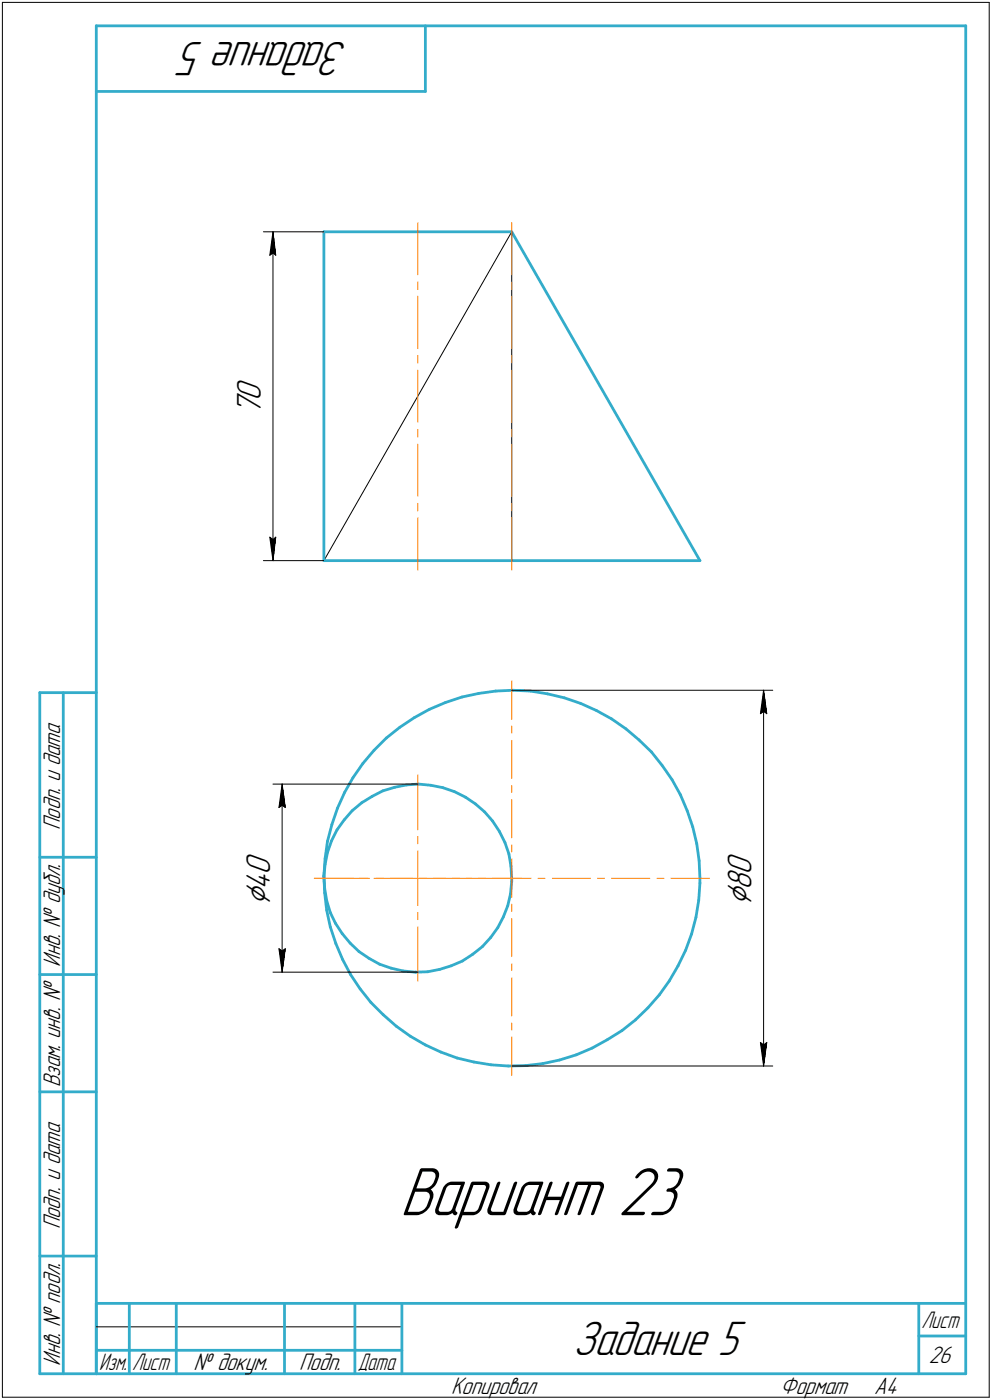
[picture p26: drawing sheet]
<svg xmlns="http://www.w3.org/2000/svg" width="211mm" height="298mm" viewBox="0 0 211 298" stroke-linecap="round" stroke-linejoin="round" font-family="sans-serif">
<defs><g id="words">
<text font-size="15.6" x="85.1" y="258.8">Вариант 23</text>
<g font-size="10.9">
<text x="74.1" y="9" transform="rotate(-180 74.1 9)">Задание 5</text>
<text x="121.9" y="288.5">Задание 5</text>
</g>
<g font-size="8.5">
<text x="57.5" y="192.9" transform="rotate(-90 57.5 192.9)">Ç</text>
<text x="159.9" y="192.9" transform="rotate(-90 159.9 192.9)">Ç</text>
</g>
<g font-size="7.8">
<text x="55.5" y="88.5" transform="rotate(-90 55.5 88.5)">7</text>
<text x="55.5" y="85.3" transform="rotate(-90 55.5 85.3)">0</text>
<text x="57.5" y="189.4" transform="rotate(-90 57.5 189.4)">4</text>
<text x="57.5" y="186.2" transform="rotate(-90 57.5 186.2)">0</text>
<text x="159.9" y="189.4" transform="rotate(-90 159.9 189.4)">8</text>
<text x="159.9" y="186.2" transform="rotate(-90 159.9 186.2)">0</text>
</g>
<g font-size="5.4">
<text x="12.8" y="176.7" transform="rotate(-90 12.8 176.7)">Подп. и дата</text>
<text x="12.8" y="205.8" transform="rotate(-90 12.8 205.8)">Инв. № дубл.</text>
<text x="12.8" y="231.6" transform="rotate(-90 12.8 231.6)">Взам. инв. №</text>
<text x="12.8" y="261.7" transform="rotate(-90 12.8 261.7)">Подп. и дата</text>
<text x="12.8" y="290.8" transform="rotate(-90 12.8 290.8)">Инв. № подл.</text>
<text x="41.2" y="291.8">№ докум.</text>
<text x="63.6" y="291.8">Подп.</text>
<text x="197.6" y="290.3">26</text>
<text x="96" y="296.8">Копировал</text>
<text x="166" y="296.8">Формат</text>
<text x="186" y="296.8">A4</text>
</g>
<g font-size="5.3">
<text x="196.1" y="282.8">Лист</text>
<text x="21.1" y="291.8">Изм.</text>
<text x="28.1" y="291.8">Лист</text>
<text x="76.1" y="291.8">Дата</text>
</g>
</g></defs>
<g fill="#fff" stroke="#fff" stroke-width=".21">
<path d="M85.1 247.6h61.8zM85.1 247.6h61.8zM85.1 247.7h61.8zM85.1 247.8h61.8zM85.1 247.9h61.8zM85.1 248h61.8zM85.1 248.1h61.8zM85.1 248.2h61.8zM85.1 248.2h61.8zM85.1 248.3h61.8zM85.1 248.4h61.8zM85.1 248.5h61.8zM85.1 248.6h61.8zM85.1 248.7h61.8zM85.1 248.8h61.8zM85.1 248.8h61.8zM85.1 248.9h61.8zM85.1 249h61.8zM85.1 249.1h61.8zM85.1 249.2h61.8zM85.1 249.3h61.8zM85.1 249.3h61.8zM85.1 249.4h61.8zM85.1 249.5h61.8zM85.1 249.6h61.8zM85.1 249.7h61.8zM85.1 249.8h61.8zM85.1 249.9h61.8zM85.1 249.9h61.8zM85.1 250h61.8zM85.1 250.1h61.8zM85.1 250.2h61.8zM85.1 250.3h61.8zM85.1 250.4h61.8zM85.1 250.4h61.8zM85.1 250.5h61.8zM85.1 250.6h61.8zM85.1 250.7h61.8zM85.1 250.8h61.8zM85.1 250.9h61.8zM85.1 251h61.8zM85.1 251h61.8zM85.1 251.1h61.8zM85.1 251.2h61.8zM85.1 251.3h61.8zM85.1 251.4h61.8zM85.1 251.5h61.8zM85.1 251.5h61.8zM85.1 251.6h61.8zM85.1 251.7h61.8zM85.1 251.8h61.8zM85.1 251.9h61.8zM85.1 252h61.8zM85.1 252.1h61.8zM85.1 252.1h61.8zM85.1 252.2h61.8zM85.1 252.3h61.8zM85.1 252.4h61.8zM85.1 252.5h61.8zM85.1 252.6h61.8zM85.1 252.6h61.8zM85.1 252.7h61.8zM85.1 252.8h61.8zM85.1 252.9h61.8zM85.1 253h61.8zM85.1 253.1h61.8zM85.1 253.2h61.8zM85.1 253.2h61.8zM85.1 253.3h61.8zM85.1 253.4h61.8zM85.1 253.5h61.8zM85.1 253.6h61.8zM85.1 253.7h61.8zM85.1 253.7h61.8zM85.1 253.8h61.8zM85.1 253.9h61.8zM85.1 254h61.8zM85.1 254.1h61.8zM85.1 254.2h61.8zM85.1 254.3h61.8zM85.1 254.3h61.8zM85.1 254.4h61.8zM85.1 254.5h61.8zM85.1 254.6h61.8zM85.1 254.7h61.8zM85.1 254.8h61.8zM85.1 254.8h61.8zM85.1 254.9h61.8zM85.1 255h61.8zM85.1 255.1h61.8zM85.1 255.2h61.8zM85.1 255.3h61.8zM85.1 255.4h61.8zM85.1 255.4h61.8zM85.1 255.5h61.8zM85.1 255.6h61.8zM85.1 255.7h61.8zM85.1 255.8h61.8zM85.1 255.9h61.8zM85.1 255.9h61.8zM85.1 256h61.8zM85.1 256.1h61.8zM85.1 256.2h61.8zM85.1 256.3h61.8zM85.1 256.4h61.8zM85.1 256.5h61.8zM85.1 256.5h61.8zM85.1 256.6h61.8zM85.1 256.7h61.8zM85.1 256.8h61.8zM85.1 256.9h61.8zM85.1 257h61.8zM85.1 257h61.8zM85.1 257.1h61.8zM85.1 257.2h61.8zM85.1 257.3h61.8zM85.1 257.4h61.8zM85.1 257.5h61.8zM85.1 257.6h61.8zM85.1 257.6h61.8zM85.1 257.7h61.8zM85.1 257.8h61.8zM85.1 257.9h61.8zM85.1 258h61.8zM85.1 258.1h61.8zM85.1 258.1h61.8zM85.1 258.2h61.8zM85.1 258.3h61.8zM85.1 258.4h61.8zM85.1 258.5h61.8zM85.1 258.6h61.8zM85.1 258.7h61.8zM85.1 258.7h61.8zM85.1 258.8h61.8zM85.1 258.9h61.8zM85.1 259h61.8zM85.1 259.1h61.8zM85.1 259.2h61.8zM85.1 259.2h61.8zM85.1 259.3h61.8zM85.1 259.4h61.8zM85.1 259.5h61.8zM85.1 259.6h61.8zM85.1 259.7h61.8zM85.1 259.8h61.8zM85.1 259.8h61.8zM85.1 259.9h61.8zM85.1 260h61.8zM85.1 260.1h61.8zM85.1 260.2h61.8zM85.1 260.3h61.8zM85.1 260.3h61.8zM85.1 260.4h61.8zM85.1 260.5h61.8zM85.1 260.6h61.8zM85.1 260.7h61.8zM85.1 260.8h61.8zM85.1 260.9h61.8zM85.1 260.9h61.8zM85.1 261h61.8zM85.1 261.1h61.8zM85.1 261.2h61.8zM85.1 261.3h61.8zM85.1 261.4h61.8zM85.1 261.5h61.8zM85.1 261.5h61.8zM85.1 261.6h61.8zM85.1 261.7h61.8z"/>
<path d="M154.2 181.3h7.3zM154.2 181.4h7.3zM154.2 181.4h7.3zM154.2 181.5h7.3zM154.2 181.6h7.3zM154.2 181.7h7.3zM154.2 181.8h7.3zM154.2 181.9h7.3zM154.2 181.9h7.3zM154.2 182h7.3zM154.2 182.1h7.3zM154.2 182.2h7.3zM154.2 182.3h7.3zM154.2 182.4h7.3zM154.2 182.5h7.3zM154.2 182.5h7.3zM154.2 182.6h7.3zM154.2 182.7h7.3zM154.2 182.8h7.3zM154.2 182.9h7.3zM154.2 183h7.3zM154.2 183h7.3zM154.2 183.1h7.3zM154.2 183.2h7.3zM154.2 183.3h7.3zM154.2 183.4h7.3zM154.2 183.5h7.3zM154.2 183.6h7.3zM154.2 183.6h7.3zM154.2 183.7h7.3zM154.2 183.8h7.3zM154.2 183.9h7.3zM154.2 184h7.3zM154.2 184.1h7.3zM154.2 184.1h7.3zM154.2 184.2h7.3zM154.2 184.3h7.3zM154.2 184.4h7.3zM154.2 184.5h7.3zM154.2 184.6h7.3zM154.2 184.7h7.3zM154.2 184.7h7.3zM154.2 184.8h7.3zM154.2 184.9h7.3zM154.2 185h7.3zM154.2 185.1h7.3zM154.2 185.2h7.3zM154.2 185.3h7.3zM154.2 185.3h7.3zM154.2 185.4h7.3zM154.2 185.5h7.3zM154.2 185.6h7.3zM154.2 185.7h7.3zM154.2 185.8h7.3zM154.2 185.8h7.3zM154.2 185.9h7.3zM154.2 186h7.3zM154.2 186.1h7.3zM154.2 186.2h7.3zM154.2 186.3h7.3zM154.2 186.4h7.3zM154.2 186.4h7.3zM154.2 186.5h7.3zM154.2 186.6h7.3zM154.2 186.7h7.3zM154.2 186.8h7.3zM154.2 186.9h7.3zM154.2 186.9h7.3zM154.2 187h7.3zM154.2 187.1h7.3zM154.2 187.2h7.3zM154.2 187.3h7.3zM154.2 187.4h7.3zM154.2 187.5h7.3zM154.2 187.5h7.3zM154.2 187.6h7.3zM154.2 187.7h7.3zM154.2 187.8h7.3zM154.2 187.9h7.3zM154.2 188h7.3zM154.2 188h7.3zM154.2 188.1h7.3zM154.2 188.2h7.3zM154.2 188.3h7.3zM154.2 188.4h7.3zM154.2 188.5h7.3zM154.2 188.6h7.3zM154.2 188.6h7.3zM154.2 188.7h7.3zM154.2 188.8h7.3zM154.2 188.9h7.3zM154.2 189h7.3zM154.2 189.1h7.3zM154.2 189.1h7.3zM154.2 189.2h7.3zM154.2 189.3h7.3zM154.2 189.4h7.3zM154.2 189.5h7.3zM154.2 189.6h7.3zM154.2 189.7h7.3zM154.2 189.7h7.3zM154.2 189.8h7.3zM154.2 189.9h7.3zM154.2 190h7.3zM154.2 190.1h7.3zM154.2 190.2h7.3zM154.2 190.2h7.3zM154.2 190.3h7.3zM154.2 190.4h7.3zM154.2 190.5h7.3zM154.2 190.6h7.3zM154.2 190.7h7.3zM154.2 190.8h7.3zM154.2 190.8h7.3zM154.2 190.9h7.3zM154.2 191h7.3zM154.2 191.1h7.3zM154.2 191.2h7.3zM154.2 191.3h7.3zM154.2 191.3h7.3zM154.2 191.4h7.3zM154.2 191.5h7.3zM154.2 191.6h7.3zM154.2 191.7h7.3zM154.2 191.8h7.3zM154.2 191.9h7.3zM154.2 191.9h7.3zM154.2 192h7.3zM154.2 192.1h7.3zM154.2 192.2h7.3zM154.2 192.3h7.3zM154.2 192.4h7.3zM154.2 192.4h7.3zM154.2 192.5h7.3zM154.2 192.6h7.3zM154.2 192.7h7.3zM154.2 192.8h7.3z"/>
<path d="M162.4 147.2h.2zM162.4 147.3h.2zM162.3 147.4h.4zM162.3 147.5h.4zM162.2 147.6h.5zM162.2 147.7h.6zM162.2 147.7h.6zM162.1 147.8h.8zM162.1 147.9h.8zM162.1 148h.9zM162.1 148.1h.9zM162 148.2h1zM162 148.3h1.1zM162 148.3h1.1zM161.9 148.4h1.3zM161.9 148.5h1.3zM161.8 148.6h1.4zM161.8 148.7h1.4zM161.7 148.8h1.5zM161.7 148.8h1.6zM161.7 148.9h1.6zM161.7 149h1.6zM161.7 149.1h1.6zM161.7 149.2h1.6zM161.7 149.3h1.6zM161.7 149.4h1.6zM161.6 149.4h1.7zM161.6 149.5h1.8zM161.6 149.6h1.8zM161.6 149.7h1.8zM161.6 149.8h1.8zM161.6 149.9h1.8zM161.6 149.9h1.8zM161.5 150h1.9zM161.5 150.1h1.9zM161.5 150.2h1.9zM161.5 150.3h2zM161.5 150.4h2zM161.5 150.5h2zM161.5 150.5h2zM161.5 150.6h2zM161.5 150.7h2zM161.5 150.8h2zM161.5 150.9h2zM161.5 151h2zM161.5 151h2.1zM161.5 151.1h2.1zM161.5 151.2h2.1zM161.4 151.3h2.2zM161.4 151.4h2.2zM161.4 151.5h2.2zM161.4 151.6h2.2zM161.4 151.6h2.2zM161.4 151.7h2.2zM161.4 151.8h2.3zM161.3 151.9h2.4zM161.3 152h2.4zM161.3 152.1h2.4zM161.3 152.1h2.4zM161.3 152.2h2.4zM161.3 152.3h2.4zM161.3 152.4h2.4z"/>
<path d="M161.2 221.5h2.5zM161.3 221.6h2.4zM161.3 221.7h2.4zM161.3 221.7h2.4zM161.3 221.8h2.4zM161.3 221.9h2.4zM161.3 222h2.4zM161.3 222.1h2.4zM161.4 222.2h2.3zM161.4 222.2h2.2zM161.4 222.3h2.2zM161.4 222.4h2.2zM161.4 222.5h2.2zM161.4 222.6h2.2zM161.4 222.7h2.2zM161.5 222.8h2.1zM161.5 222.8h2.1zM161.5 222.9h2.1zM161.5 223h2zM161.5 223.1h2zM161.5 223.2h2zM161.5 223.3h2zM161.5 223.4h2zM161.5 223.4h2zM161.5 223.5h2zM161.5 223.6h2zM161.5 223.7h2zM161.5 223.8h1.9zM161.5 223.9h1.9zM161.5 223.9h1.9zM161.6 224h1.8zM161.6 224.1h1.8zM161.6 224.2h1.8zM161.6 224.3h1.8zM161.6 224.4h1.8zM161.6 224.5h1.8zM161.6 224.5h1.7zM161.7 224.6h1.6zM161.7 224.7h1.6zM161.7 224.8h1.6zM161.7 224.9h1.6zM161.7 225h1.6zM161.7 225h1.6zM161.7 225.1h1.6zM161.7 225.2h1.5zM161.8 225.3h1.4zM161.8 225.4h1.4zM161.9 225.5h1.3zM161.9 225.6h1.3zM162 225.6h1.1zM162 225.7h1.1zM162 225.8h1zM162.1 225.9h.9zM162.1 226h.9zM162.1 226.1h.8zM162.1 226.1h.8zM162.2 226.2h.6zM162.2 226.3h.6zM162.2 226.4h.5zM162.3 226.5h.4zM162.3 226.6h.4zM162.4 226.7h.2zM162.4 226.7h.2z"/>
<path d="M51.7 181.3h7.3zM51.7 181.4h7.3zM51.7 181.4h7.3zM51.7 181.5h7.3zM51.7 181.6h7.3zM51.7 181.7h7.3zM51.7 181.8h7.3zM51.7 181.9h7.3zM51.7 181.9h7.3zM51.7 182h7.3zM51.7 182.1h7.3zM51.7 182.2h7.3zM51.7 182.3h7.3zM51.7 182.4h7.3zM51.7 182.5h7.3zM51.7 182.5h7.3zM51.7 182.6h7.3zM51.7 182.7h7.3zM51.7 182.8h7.3zM51.7 182.9h7.3zM51.7 183h7.3zM51.7 183h7.3zM51.7 183.1h7.3zM51.7 183.2h7.3zM51.7 183.3h7.3zM51.7 183.4h7.3zM51.7 183.5h7.3zM51.7 183.6h7.3zM51.7 183.6h7.3zM51.7 183.7h7.3zM51.7 183.8h7.3zM51.7 183.9h7.3zM51.7 184h7.3zM51.7 184.1h7.3zM51.7 184.1h7.3zM51.7 184.2h7.3zM51.7 184.3h7.3zM51.7 184.4h7.3zM51.7 184.5h7.3zM51.7 184.6h7.3zM51.7 184.7h7.3zM51.7 184.7h7.3zM51.7 184.8h7.3zM51.7 184.9h7.3zM51.7 185h7.3zM51.7 185.1h7.3zM51.7 185.2h7.3zM51.7 185.3h7.3zM51.7 185.3h7.3zM51.7 185.4h7.3zM51.7 185.5h7.3zM51.7 185.6h7.3zM51.7 185.7h7.3zM51.7 185.8h7.3zM51.7 185.8h7.3zM51.7 185.9h7.3zM51.7 186h7.3zM51.7 186.1h7.3zM51.7 186.2h7.3zM51.7 186.3h7.3zM51.7 186.4h7.3zM51.7 186.4h7.3zM51.7 186.5h7.3zM51.7 186.6h7.3zM51.7 186.7h7.3zM51.7 186.8h7.3zM51.7 186.9h7.3zM51.7 186.9h7.3zM51.7 187h7.3zM51.7 187.1h7.3zM51.7 187.2h7.3zM51.7 187.3h7.3zM51.7 187.4h7.3zM51.7 187.5h7.3zM51.7 187.5h7.3zM51.7 187.6h7.3zM51.7 187.7h7.3zM51.7 187.8h7.3zM51.7 187.9h7.3zM51.7 188h7.3zM51.7 188h7.3zM51.7 188.1h7.3zM51.7 188.2h7.3zM51.7 188.3h7.3zM51.7 188.4h7.3zM51.7 188.5h7.3zM51.7 188.6h7.3zM51.7 188.6h7.3zM51.7 188.7h7.3zM51.7 188.8h7.3zM51.7 188.9h7.3zM51.7 189h7.3zM51.7 189.1h7.3zM51.7 189.1h7.3zM51.7 189.2h7.3zM51.7 189.3h7.3zM51.7 189.4h7.3zM51.7 189.5h7.3zM51.7 189.6h7.3zM51.7 189.7h7.3zM51.7 189.7h7.3zM51.7 189.8h7.3zM51.7 189.9h7.3zM51.7 190h7.3zM51.7 190.1h7.3zM51.7 190.2h7.3zM51.7 190.2h7.3zM51.7 190.3h7.3zM51.7 190.4h7.3zM51.7 190.5h7.3zM51.7 190.6h7.3zM51.7 190.7h7.3zM51.7 190.8h7.3zM51.7 190.8h7.3zM51.7 190.9h7.3zM51.7 191h7.3zM51.7 191.1h7.3zM51.7 191.2h7.3zM51.7 191.3h7.3zM51.7 191.3h7.3zM51.7 191.4h7.3zM51.7 191.5h7.3zM51.7 191.6h7.3zM51.7 191.7h7.3zM51.7 191.8h7.3zM51.7 191.9h7.3zM51.7 191.9h7.3zM51.7 192h7.3zM51.7 192.1h7.3zM51.7 192.2h7.3zM51.7 192.3h7.3zM51.7 192.4h7.3zM51.7 192.4h7.3zM51.7 192.5h7.3zM51.7 192.6h7.3zM51.7 192.7h7.3zM51.7 192.8h7.3z"/>
<path d="M59.9 167.2h.3zM59.9 167.3h.3zM59.9 167.4h.4zM59.9 167.5h.4zM59.9 167.6h.4zM59.8 167.6h.6zM59.8 167.7h.6zM59.8 167.8h.7zM59.7 167.9h.8zM59.7 168h.8zM59.7 168.1h.8zM59.6 168.1h.9zM59.6 168.2h1zM59.5 168.3h1.1zM59.5 168.4h1.2zM59.5 168.5h1.2zM59.4 168.6h1.4zM59.4 168.7h1.4zM59.4 168.7h1.4zM59.4 168.8h1.5zM59.4 168.9h1.5zM59.4 169h1.5zM59.4 169.1h1.5zM59.4 169.2h1.5zM59.4 169.2h1.5zM59.4 169.3h1.5zM59.3 169.4h1.7zM59.3 169.5h1.7zM59.3 169.6h1.7zM59.3 169.7h1.7zM59.3 169.8h1.7zM59.3 169.8h1.7zM59.3 169.9h1.7zM59.2 170h1.8zM59.2 170.1h1.8zM59.2 170.2h1.8zM59.2 170.3h1.8zM59.2 170.3h1.8zM59.2 170.4h1.8zM59.2 170.5h1.8zM59.1 170.6h1.9zM59.1 170.7h2zM59.1 170.8h2zM59.1 170.9h2zM59.1 170.9h2zM59.1 171h2zM59.1 171.1h2zM59.1 171.2h2zM59 171.3h2.2zM59 171.4h2.2zM59 171.4h2.2zM59 171.5h2.2zM59 171.6h2.2zM59 171.7h2.2zM59 171.8h2.2zM58.9 171.9h2.4zM58.9 172h2.4zM58.9 172h2.4zM58.9 172.1h2.4zM58.9 172.2h2.4zM58.9 172.3h2.4zM58.9 172.4h2.4z"/>
<path d="M58.8 201.5h2.5zM58.9 201.6h2.4zM58.9 201.7h2.4zM58.9 201.8h2.4zM58.9 201.8h2.4zM58.9 201.9h2.4zM58.9 202h2.4zM58.9 202.1h2.4zM59 202.2h2.2zM59 202.3h2.2zM59 202.4h2.2zM59 202.4h2.2zM59 202.5h2.2zM59 202.6h2.2zM59 202.7h2.2zM59.1 202.8h2zM59.1 202.9h2zM59.1 202.9h2zM59.1 203h2zM59.1 203.1h2zM59.1 203.2h2zM59.1 203.3h2zM59.1 203.4h1.9zM59.2 203.5h1.8zM59.2 203.5h1.8zM59.2 203.6h1.8zM59.2 203.7h1.8zM59.2 203.8h1.8zM59.2 203.9h1.8zM59.2 204h1.8zM59.3 204h1.7zM59.3 204.1h1.7zM59.3 204.2h1.7zM59.3 204.3h1.7zM59.3 204.4h1.7zM59.3 204.5h1.7zM59.3 204.6h1.7zM59.4 204.6h1.5zM59.4 204.7h1.5zM59.4 204.8h1.5zM59.4 204.9h1.5zM59.4 205h1.5zM59.4 205.1h1.5zM59.4 205.1h1.5zM59.4 205.2h1.4zM59.4 205.3h1.4zM59.4 205.4h1.4zM59.5 205.5h1.2zM59.5 205.6h1.2zM59.5 205.7h1.1zM59.6 205.7h1zM59.6 205.8h.9zM59.7 205.9h.8zM59.7 206h.8zM59.7 206.1h.8zM59.8 206.2h.7zM59.8 206.2h.6zM59.8 206.3h.6zM59.9 206.4h.4zM59.9 206.5h.4zM59.9 206.6h.4zM59.9 206.7h.3zM59.9 206.8h.3z"/>
<path d="M50 80.3h7.1zM50 80.3h7.1zM50 80.4h7.1zM50 80.5h7.1zM50 80.6h7.1zM50 80.7h7.1zM50 80.8h7.1zM50 80.9h7.1zM50 80.9h7.1zM50 81h7.1zM50 81.1h7.1zM50 81.2h7.1zM50 81.3h7.1zM50 81.4h7.1zM50 81.4h7.1zM50 81.5h7.1zM50 81.6h7.1zM50 81.7h7.1zM50 81.8h7.1zM50 81.9h7.1zM50 82h7.1zM50 82h7.1zM50 82.1h7.1zM50 82.2h7.1zM50 82.3h7.1zM50 82.4h7.1zM50 82.5h7.1zM50 82.5h7.1zM50 82.6h7.1zM50 82.7h7.1zM50 82.8h7.1zM50 82.9h7.1zM50 83h7.1zM50 83.1h7.1zM50 83.1h7.1zM50 83.2h7.1zM50 83.3h7.1zM50 83.4h7.1zM50 83.5h7.1zM50 83.6h7.1zM50 83.7h7.1zM50 83.7h7.1zM50 83.8h7.1zM50 83.9h7.1zM50 84h7.1zM50 84.1h7.1zM50 84.2h7.1zM50 84.2h7.1zM50 84.3h7.1zM50 84.4h7.1zM50 84.5h7.1zM50 84.6h7.1zM50 84.7h7.1zM50 84.8h7.1zM50 84.8h7.1zM50 84.9h7.1zM50 85h7.1zM50 85.1h7.1zM50 85.2h7.1zM50 85.3h7.1zM50 85.3h7.1zM50 85.4h7.1zM50 85.5h7.1zM50 85.6h7.1zM50 85.7h7.1zM50 85.8h7.1zM50 85.9h7.1zM50 85.9h7.1zM50 86h7.1zM50 86.1h7.1zM50 86.2h7.1zM50 86.3h7.1zM50 86.4h7.1zM50 86.4h7.1zM50 86.5h7.1zM50 86.6h7.1zM50 86.7h7.1zM50 86.8h7.1zM50 86.9h7.1zM50 87h7.1zM50 87h7.1zM50 87.1h7.1zM50 87.2h7.1zM50 87.3h7.1zM50 87.4h7.1zM50 87.5h7.1zM50 87.5h7.1zM50 87.6h7.1zM50 87.7h7.1zM50 87.8h7.1zM50 87.9h7.1zM50 88h7.1zM50 88.1h7.1zM50 88.1h7.1zM50 88.2h7.1zM50 88.3h7.1zM50 88.4h7.1z"/>
<path d="M56.8 113.9h2.5zM56.9 114h2.4zM56.9 114h2.4zM56.9 114.1h2.4zM56.9 114.2h2.4zM56.9 114.3h2.4zM56.9 114.4h2.4zM56.9 114.5h2.4zM57 114.6h2.2zM57 114.6h2.2zM57 114.7h2.2zM57 114.8h2.2zM57 114.9h2.2zM57 115h2.2zM57 115.1h2.2zM57.1 115.1h2zM57.1 115.2h2zM57.1 115.3h2zM57.1 115.4h2zM57.1 115.5h2zM57.1 115.6h2zM57.1 115.7h2zM57.1 115.7h1.9zM57.1 115.8h1.9zM57.1 115.9h1.9zM57.1 116h1.9zM57.1 116.1h1.9zM57.1 116.2h1.9zM57.1 116.2h1.9zM57.1 116.3h1.9zM57.2 116.4h1.7zM57.2 116.5h1.7zM57.2 116.6h1.7zM57.2 116.7h1.7zM57.2 116.8h1.7zM57.2 116.8h1.7zM57.2 116.9h1.7zM57.3 117h1.5zM57.3 117.1h1.5zM57.3 117.2h1.5zM57.3 117.3h1.5zM57.3 117.3h1.5zM57.3 117.4h1.5zM57.3 117.5h1.5zM57.3 117.6h1.5zM57.4 117.7h1.4zM57.4 117.8h1.4zM57.5 117.9h1.2zM57.5 117.9h1.2zM57.6 118h1.1zM57.6 118.1h1zM57.6 118.2h1zM57.7 118.3h.8zM57.7 118.4h.8zM57.7 118.4h.8zM57.7 118.5h.7zM57.8 118.6h.6zM57.8 118.7h.6zM57.8 118.8h.5zM57.9 118.9h.4zM57.9 119h.4zM58 119h.3zM58 119.1h.3z"/>
<path d="M58 49.6h.3zM58 49.7h.3zM57.9 49.8h.4zM57.9 49.9h.4zM57.8 50h.5zM57.8 50h.6zM57.8 50.1h.6zM57.7 50.2h.7zM57.7 50.3h.8zM57.7 50.4h.8zM57.7 50.5h.8zM57.6 50.5h1zM57.6 50.6h1zM57.6 50.7h1.1zM57.5 50.8h1.2zM57.5 50.9h1.2zM57.4 51h1.4zM57.4 51.1h1.4zM57.3 51.1h1.5zM57.3 51.2h1.5zM57.3 51.3h1.5zM57.3 51.4h1.5zM57.3 51.5h1.5zM57.3 51.6h1.5zM57.3 51.6h1.5zM57.3 51.7h1.5zM57.2 51.8h1.7zM57.2 51.9h1.7zM57.2 52h1.7zM57.2 52.1h1.7zM57.2 52.2h1.7zM57.2 52.2h1.7zM57.2 52.3h1.7zM57.1 52.4h1.9zM57.1 52.5h1.9zM57.1 52.6h1.9zM57.1 52.7h1.9zM57.1 52.7h1.9zM57.1 52.8h1.9zM57.1 52.9h1.9zM57.1 53h1.9zM57.1 53.1h2zM57.1 53.2h2zM57.1 53.3h2zM57.1 53.3h2zM57.1 53.4h2zM57.1 53.5h2zM57.1 53.6h2zM57 53.7h2.2zM57 53.8h2.2zM57 53.8h2.2zM57 53.9h2.2zM57 54h2.2zM57 54.1h2.2zM57 54.2h2.2zM56.9 54.3h2.4zM56.9 54.4h2.4zM56.9 54.4h2.4zM56.9 54.5h2.4zM56.9 54.6h2.4zM56.9 54.7h2.4zM56.9 54.8h2.4z"/>
</g>
<g fill="none" stroke="#33acca" stroke-width=".59">
<path d="M20.5 5.5v287zM20.5 5.5h185zM20.5 19.5h70zM90.5 5.5v14zM205.5 5.5v287zM68.9 49.4v70zM68.9 49.4h40zM108.9 49.4l40 70zM68.9 119.4h80zM8.5 147.5v145zM8.5 147.5h12zM13.5 147.5v145z"/>
<path d="M79.6 159.8l2.6-2.7zM79.6 159.8l-2.4 2.8zM82.2 157.1l2.9-2.2zM85.1 154.9l3-2.1zM88.1 152.8l3.3-1.8zM91.4 151l3.3-1.4zM94.7 149.6l3.6-1.2zM98.3 148.4l3.6-.7zM101.9 147.7l3.6-.5zM105.5 147.2l3.6-.2zM109.1 147l3.8 .2zM112.9 147.2l3.6 .5z"/>
<path d="M116.5 147.7l3.6 .9zM120.1 148.6l3.4 1.2zM123.5 149.8l3.4 1.5zM126.9 151.3l3.2 1.8zM130.1 153.1l3.1 2.1zM133.2 155.2l2.8 2.4zM136 157.6l2.6 2.5zM69.7 179.2l-.5 3.6zM70.5 179.1l-.8 2.4zM70.6 175.6l-.9 3.6zM71.7 176.7l-1.2 2.4zM71.8 172.1l-1.2 3.5z"/>
<path d="M73.2 174.6l-1.5 2.1zM73.3 168.7l-1.5 3.4zM74.9 172.6l2.1-1.7zM74.9 172.6l-1.7 2zM75.1 165.6l-1.8 3.1zM77 170.9l2.2-1.3zM77.2 162.6l-2.1 3zM79.2 169.6l2.2-1.2zM81.4 168.4l2.6-.8zM84 167.6l2.5-.5zM86.5 167.1l2.6-.1zM89.1 167l2.6 .2z"/>
<path d="M91.7 167.2l2.5 .5zM94.2 167.7l2.5 .9zM96.7 168.6l2.4 1.2zM99.1 169.8l2.1 1.4zM101.2 171.2l1.9 1.7zM103.1 172.9l1.7 1.9zM104.8 174.8l1.5 2.2zM106.3 177l1.1 2.4zM107.4 179.4l.9 2.5zM138.6 160.1l2.3 2.9zM140.9 163l2.1 3zM143 166l1.8 3.2z"/>
<path d="M144.8 169.2l1.4 3.4zM146.2 172.6l1.2 3.5zM147.4 176.1l.9 3.6zM148.3 179.7l.5 3.6zM8.5 182.5h12zM68.9 186.5l.2 3.7zM68.9 186.6l.2 2.6zM69.1 190.2l.4 3.6zM69.1 189.2l.4 2.6zM69.2 182.8l-.3 3.7zM69.2 184.1l-.3 2.5zM69.5 193.8l.8 3.6z"/>
<path d="M69.5 191.8l.8 2.5zM69.7 181.5l-.5 2.6zM70.3 197.4l1.2 3.5zM70.3 194.3l1.1 2.3zM71.4 196.6l1.4 2.2zM72.8 198.8l1.7 2zM104.4 199.6l-1.8 2zM105.9 197.5l-1.5 2.1zM107.1 195.2l-1.2 2.3zM108 192.9l-.9 2.3zM108.3 181.9l.4 2.5zM108.6 190.3l-.6 2.6z"/>
<path d="M108.7 184.4l.2 2.6zM108.9 187.7l-.3 2.6zM108.9 187v.7zM147.2 198.9l-1.3 3.5zM148.1 195.3l-.9 3.6zM148.7 191.7l-.6 3.6zM148.8 183.3l.1 3.7zM148.9 188l-.2 3.7zM148.9 187v1zM8.5 207.5h12zM71.5 200.9l1.4 3.4zM72.9 204.3l1.7 3.2z"/>
<path d="M74.5 200.8l1.9 1.8zM74.6 207.5l2 3.1zM76.4 202.6l2.1 1.4zM76.6 210.6l2.3 2.8zM78.5 204l2.3 1.3zM78.9 213.4l2.6 2.7zM80.8 205.3l2.4 .9zM81.5 216.1l2.8 2.4zM83.2 206.2l2.6 .6zM84.3 218.5l3 2.1zM85.8 206.8l2.6 .2zM88.4 207l2.6-.1z"/>
<path d="M91 206.9l2.6-.5zM93.6 206.4l2.4-.7zM96 205.7l2.4-1.1zM98.4 204.6l2.2-1.4zM100.6 203.2l2-1.6zM132.3 219.5l2.9-2.3zM135.2 217.2l2.6-2.6zM140.3 211.8l-2.5 2.8zM142.4 208.9l-2.1 2.9zM144.3 205.7l-1.9 3.2zM145.9 202.4l-1.6 3.3zM8.5 232.5h12z"/>
<path d="M87.3 220.6l3.2 1.9zM90.5 222.5l3.3 1.5zM93.8 224l3.5 1.3zM97.3 225.3l3.5 .8zM100.8 226.1l3.7 .6zM104.5 226.7l3.6 .3zM108.1 227l3.7-.1zM111.8 226.9l3.7-.4zM115.5 226.5l3.5-.8zM119 225.7l3.6-1.1zM122.6 224.6l3.4-1.4zM126 223.2l3.2-1.8z"/>
<path d="M129.2 221.4l3.1-1.9zM8.5 267.5h12zM20.5 277.5h185zM20.5 277.5v15zM27.5 277.5v15zM37.5 277.5v15zM60.5 277.5v15zM75.5 277.5v15zM85.5 277.5v15zM195.5 277.5v15zM8.5 292.5h12zM20.5 292.5h185z"/>
<path d="M20.5 287.5h7zM27.5 287.5h10zM37.5 287.5h23zM60.5 287.5h15zM75.5 287.5h10zM195.5 284.5h10z"/>
</g>
<g fill="none" stroke="#000" stroke-width=".21">
<path d="M.5 .5v297zM.5 .5h210zM210.5 .5v297zM56 49.4h12.9zM57.4 54.4l.7-.6zM58.1 49.4l.6 5zM58.1 53.8l.6 .6zM58.1 49.4l-.7 5zM58.1 49.4v70zM108.9 49.4l-40 70zM108.9 49.4v70zM56 119.4h12.9z"/>
<path d="M57.4 114.4l.7 5zM57.4 114.4l.7 .5zM58.1 114.9l.6-.5zM58.7 114.4l-.6 5zM108.9 147h55.5zM161.8 152l.7-.5zM162.5 147l.7 5zM162.5 151.5l.7 .5zM162.5 147l-.7 5zM162.5 147v80zM58.1 167h30.8zM59.4 172l.6-.6z"/>
<path d="M60 167l.7 5zM60 171.4l.7 .6zM60 167l-.6 5zM60 167v40zM58.1 207h30.8zM59.4 202l.6 5zM59.4 202l.6 .5zM60 202.5l.7-.5zM60.7 202l-.7 5zM108.9 227h55.5zM161.8 222l.7 5zM161.8 222l.7 .5z"/>
<path d="M162.5 222.5l.7-.5zM163.2 222l-.7 5zM.5 297.5h210zM20.5 282.5h65z"/>
</g>
<g fill="none" stroke="#ff8000" stroke-width=".21">
<path d="M88.9 47.4v11.1zM108.9 47.4v11.1zM88.9 78.8v11.1zM88.9 75.7v1.6zM88.9 63.1v11.2zM88.9 60v1.6zM108.9 78.8v11.1zM108.9 75.7v1.6zM108.9 63.1v11.2zM108.9 60v1.6zM88.9 94.6v11.1zM88.9 91.4v1.6z"/>
<path d="M108.9 94.6v11.1zM108.9 91.4v1.6zM88.9 110.2v11.2zM88.9 107.2v1.6zM108.9 110.2v11.2zM108.9 107.2v1.6zM108.9 144.9v8.3zM108.9 154.6v1.5zM108.9 157.6v8.2zM88.9 165v11.7zM88.9 178.1v1.6zM108.9 167.3v1.4z"/>
<path d="M108.9 170.3v8.1zM108.9 179.9v1.5zM66.9 187h8.2zM66.9 187h11.7zM76.5 187h1.6zM79.6 187h8.1zM80.1 187h1.5zM83.1 187h5.8zM88.9 197.4v11.6zM88.9 194.3v1.5zM88.9 187v5.8zM88.9 181.2v5.8z"/>
<path d="M88.9 187h5.8zM89.2 187h1.5zM92.2 187h8.1zM96.3 187h1.5zM99.2 187h11.7zM101.9 187h1.5zM104.8 187h4.1zM108.9 187h4.1zM108.9 195.6v8.1zM108.9 192.5v1.6zM108.9 187v4.1zM108.9 182.9v4.1z"/>
<path d="M114.5 187h1.5zM117.5 187h8.1zM127.2 187h1.4zM130.1 187h8.2zM139.8 187h1.5zM142.7 187h8.3zM108.9 217.8v1.6zM108.9 208.2v8.1zM108.9 205.2v1.5zM108.9 220.8v8.2z"/>
</g>
<g fill="#000" stroke="#000" stroke-width=".21">
<path d="M57.9 50.6h.2zM57.9 50.7h.2zM57.9 50.8h.2zM57.9 50.9h.2zM57.9 51h.2zM57.9 51.1h.2zM57.9 51.1h.2zM57.9 51.2h.2zM57.8 51.3h.3zM57.8 51.4h.3zM57.8 51.5h.3zM57.8 51.6h.3zM57.8 51.6h.3zM57.8 51.7h.3zM57.8 51.8h.3zM57.7 51.9h.4zM57.7 52h.4zM57.7 52.1h.4zM57.7 52.2h.4zM57.7 52.2h.4zM57.7 52.3h.4zM57.7 52.4h.4zM57.7 52.5h.4zM57.7 52.6h.4zM57.7 52.7h.4zM57.7 52.7h.4zM57.7 52.8h.4zM57.7 52.9h.4zM57.7 53h.4zM57.7 53.1h.4zM57.6 53.2h.5zM57.6 53.3h.5zM57.6 53.3h.5zM57.6 53.4h.5zM57.6 53.5h.5zM57.6 53.6h.5zM57.6 53.7h.5zM57.5 53.8h.6zM57.5 53.8h.6zM57.5 53.9h.5zM57.5 54h.4zM57.5 54.1h.2zM57.5 54.2h.2z"/>
<path d="M58.1 50.1h.2zM58.1 50.2h.2zM58.1 50.3h.2zM58.1 50.4h.2zM58.1 50.5h.2zM58.1 50.5h.2zM58.1 50.6h.2zM58.1 50.7h.2zM58.1 50.8h.2zM58.1 50.9h.2zM58.1 51h.2zM58.1 51.1h.2zM58.1 51.1h.2zM58.1 51.2h.2zM58.1 51.3h.2zM58.1 51.4h.2zM58.1 51.5h.2zM58.1 51.6h.3zM58.1 51.6h.3zM58.1 51.7h.3zM58.1 51.8h.3zM58.1 51.9h.3zM58.1 52h.3zM58.1 52.1h.3zM58.1 52.2h.3zM58.1 52.2h.4zM58.1 52.3h.4zM58.1 52.4h.4zM58.1 52.5h.4zM58.1 52.6h.4zM58.1 52.7h.4zM58.1 52.7h.4zM58.1 52.8h.4zM58.1 52.9h.4zM58.1 53h.5zM58.1 53.1h.5zM58.1 53.2h.5zM58.1 53.3h.5zM58.1 53.3h.5zM58.1 53.4h.5zM58.1 53.5h.5zM58.1 53.6h.5zM58.1 53.7h.6zM58.1 53.8h.6zM58.1 53.8h.6zM58.3 53.9h.4zM58.3 54h.4zM58.4 54.1h.3zM58.5 54.2h.2z"/>
<path d="M57.5 114.6h.2zM57.5 114.6h.2zM57.5 114.7h.4zM57.5 114.8h.5zM57.5 114.9h.6zM57.5 115h.6zM57.6 115.1h.5zM57.6 115.1h.5zM57.6 115.2h.5zM57.6 115.3h.5zM57.6 115.4h.5zM57.6 115.5h.5zM57.6 115.6h.5zM57.7 115.7h.4zM57.7 115.7h.4zM57.7 115.8h.4zM57.7 115.9h.4zM57.7 116h.4zM57.7 116.1h.4zM57.7 116.2h.4zM57.7 116.2h.4zM57.7 116.3h.4zM57.7 116.4h.4zM57.7 116.5h.4zM57.7 116.6h.4zM57.7 116.7h.4zM57.7 116.8h.4zM57.7 116.8h.4zM57.8 116.9h.3zM57.8 117h.3zM57.8 117.1h.3zM57.8 117.2h.3zM57.8 117.3h.3zM57.8 117.3h.3zM57.8 117.4h.3zM57.9 117.5h.2zM57.9 117.6h.2zM57.9 117.7h.2zM57.9 117.8h.2zM57.9 117.9h.2zM57.9 117.9h.2zM57.9 118h.2zM57.9 118.1h.2z"/>
<path d="M58.5 114.6h.2zM58.4 114.6h.3zM58.3 114.7h.4zM58.3 114.8h.4zM58.1 114.9h.6zM58.1 115h.6zM58.1 115.1h.6zM58.1 115.1h.5zM58.1 115.2h.5zM58.1 115.3h.5zM58.1 115.4h.5zM58.1 115.5h.5zM58.1 115.6h.5zM58.1 115.7h.5zM58.1 115.7h.5zM58.1 115.8h.4zM58.1 115.9h.4zM58.1 116h.4zM58.1 116.1h.4zM58.1 116.2h.4zM58.1 116.2h.4zM58.1 116.3h.4zM58.1 116.4h.4zM58.1 116.5h.4zM58.1 116.6h.3zM58.1 116.7h.3zM58.1 116.8h.3zM58.1 116.8h.3zM58.1 116.9h.3zM58.1 117h.3zM58.1 117.1h.3zM58.1 117.2h.3zM58.1 117.3h.2zM58.1 117.3h.2zM58.1 117.4h.2zM58.1 117.5h.2zM58.1 117.6h.2zM58.1 117.7h.2zM58.1 117.8h.2zM58.1 117.9h.2zM58.1 117.9h.2zM58.1 118h.2zM58.1 118.1h.2zM58.1 118.2h.2zM58.1 118.3h.2zM58.1 118.4h.2zM58.1 118.4h.2zM58.1 118.5h.2zM58.1 118.6h.2z"/>
<path d="M162.3 148.3h.2zM162.3 148.3h.2zM162.3 148.4h.2zM162.3 148.5h.2zM162.3 148.6h.2zM162.3 148.7h.2zM162.3 148.8h.2zM162.3 148.8h.2zM162.2 148.9h.3zM162.2 149h.3zM162.2 149.1h.3zM162.2 149.2h.3zM162.2 149.3h.3zM162.2 149.4h.3zM162.2 149.4h.3zM162.1 149.5h.4zM162.1 149.6h.4zM162.1 149.7h.4zM162.1 149.8h.4zM162.1 149.9h.4zM162.1 149.9h.4zM162.1 150h.4zM162.1 150.1h.4zM162.1 150.2h.4zM162.1 150.3h.4zM162.1 150.4h.4zM162.1 150.5h.4zM162.1 150.5h.4zM162.1 150.6h.4zM162.1 150.7h.4zM162 150.8h.5zM162 150.9h.5zM162 151h.5zM162 151h.5zM162 151.1h.5zM162 151.2h.5zM162 151.3h.5zM161.9 151.4h.6zM161.9 151.5h.6zM161.9 151.6h.5zM161.9 151.6h.4zM161.9 151.7h.2zM161.9 151.8h.2z"/>
<path d="M162.5 147.7h.1zM162.5 147.7h.1zM162.5 147.8h.1zM162.5 147.9h.1zM162.5 148h.1zM162.5 148.1h.1zM162.5 148.2h.1zM162.5 148.3h.2zM162.5 148.3h.2zM162.5 148.4h.2zM162.5 148.5h.2zM162.5 148.6h.2zM162.5 148.7h.2zM162.5 148.8h.2zM162.5 148.8h.2zM162.5 148.9h.3zM162.5 149h.3zM162.5 149.1h.3zM162.5 149.2h.3zM162.5 149.3h.3zM162.5 149.4h.3zM162.5 149.4h.3zM162.5 149.5h.4zM162.5 149.6h.4zM162.5 149.7h.4zM162.5 149.8h.4zM162.5 149.9h.4zM162.5 149.9h.4zM162.5 150h.4zM162.5 150.1h.5zM162.5 150.2h.5zM162.5 150.3h.5zM162.5 150.4h.5zM162.5 150.5h.5zM162.5 150.5h.5zM162.5 150.6h.5zM162.5 150.7h.5zM162.5 150.8h.6zM162.5 150.9h.6zM162.5 151h.6zM162.5 151h.6zM162.5 151.1h.6zM162.5 151.2h.6zM162.5 151.3h.6zM162.5 151.4h.7zM162.5 151.5h.7zM162.6 151.6h.6zM162.7 151.6h.5zM162.8 151.7h.4zM163 151.8h.2z"/>
<path d="M59.9 168.2h.1zM59.9 168.3h.1zM59.9 168.4h.1zM59.9 168.5h.1zM59.9 168.6h.1zM59.9 168.7h.1zM59.9 168.7h.1zM59.9 168.8h.1zM59.8 168.9h.2zM59.8 169h.2zM59.8 169.1h.2zM59.8 169.2h.2zM59.8 169.2h.2zM59.8 169.3h.2zM59.8 169.4h.2zM59.7 169.5h.3zM59.7 169.6h.3zM59.7 169.7h.3zM59.7 169.8h.3zM59.7 169.8h.3zM59.7 169.9h.3zM59.7 170h.3zM59.6 170.1h.4zM59.6 170.2h.4zM59.6 170.3h.4zM59.6 170.3h.4zM59.6 170.4h.4zM59.6 170.5h.4zM59.6 170.6h.4zM59.6 170.7h.4zM59.5 170.8h.5zM59.5 170.9h.5zM59.5 170.9h.5zM59.5 171h.5zM59.5 171.1h.5zM59.5 171.2h.5zM59.5 171.3h.5zM59.4 171.4h.6zM59.4 171.4h.6zM59.4 171.5h.5zM59.4 171.6h.5zM59.4 171.7h.3zM59.4 171.8h.2z"/>
<path d="M60 167.6h.2zM60 167.7h.2zM60 167.8h.2zM60 167.9h.2zM60 168h.2zM60 168.1h.2zM60 168.1h.2zM60 168.2h.3zM60 168.3h.3zM60 168.4h.3zM60 168.5h.3zM60 168.6h.3zM60 168.7h.3zM60 168.7h.3zM60 168.8h.3zM60 168.9h.4zM60 169h.4zM60 169.1h.4zM60 169.2h.4zM60 169.2h.4zM60 169.3h.4zM60 169.4h.4zM60 169.5h.5zM60 169.6h.5zM60 169.7h.5zM60 169.8h.5zM60 169.8h.5zM60 169.9h.5zM60 170h.5zM60 170.1h.5zM60 170.2h.5zM60 170.3h.5zM60 170.3h.5zM60 170.4h.5zM60 170.5h.5zM60 170.6h.5zM60 170.7h.5zM60 170.8h.6zM60 170.9h.6zM60 170.9h.6zM60 171h.6zM60 171.1h.6zM60 171.2h.6zM60 171.3h.6zM60 171.4h.7zM60 171.4h.7zM60.2 171.5h.5zM60.3 171.6h.4zM60.4 171.7h.3zM60.5 171.8h.2z"/>
<path d="M59.4 202.2h.2zM59.4 202.3h.3zM59.4 202.4h.5zM59.4 202.4h.5zM59.4 202.5h.6zM59.4 202.6h.6zM59.5 202.7h.5zM59.5 202.8h.5zM59.5 202.9h.5zM59.5 202.9h.5zM59.5 203h.5zM59.5 203.1h.5zM59.5 203.2h.5zM59.6 203.3h.4zM59.6 203.4h.4zM59.6 203.5h.4zM59.6 203.5h.4zM59.6 203.6h.4zM59.6 203.7h.4zM59.6 203.8h.4zM59.6 203.9h.4zM59.7 204h.3zM59.7 204h.3zM59.7 204.1h.3zM59.7 204.2h.3zM59.7 204.3h.3zM59.7 204.4h.3zM59.7 204.5h.3zM59.8 204.6h.2zM59.8 204.6h.2zM59.8 204.7h.2zM59.8 204.8h.2zM59.8 204.9h.2zM59.8 205h.2zM59.8 205.1h.2zM59.9 205.1h.1zM59.9 205.2h.1zM59.9 205.3h.1zM59.9 205.4h.1zM59.9 205.5h.1zM59.9 205.6h.1zM59.9 205.7h.1zM59.9 205.7h.1z"/>
<path d="M60.5 202.2h.2zM60.4 202.3h.3zM60.3 202.4h.4zM60.2 202.4h.5zM60 202.5h.7zM60 202.6h.7zM60 202.7h.6zM60 202.8h.6zM60 202.9h.6zM60 202.9h.6zM60 203h.6zM60 203.1h.6zM60 203.2h.6zM60 203.3h.5zM60 203.4h.5zM60 203.5h.5zM60 203.5h.5zM60 203.6h.5zM60 203.7h.5zM60 203.8h.5zM60 203.9h.5zM60 204h.5zM60 204h.5zM60 204.1h.5zM60 204.2h.5zM60 204.3h.5zM60 204.4h.5zM60 204.5h.5zM60 204.6h.4zM60 204.6h.4zM60 204.7h.4zM60 204.8h.4zM60 204.9h.4zM60 205h.4zM60 205.1h.4zM60 205.1h.3zM60 205.2h.3zM60 205.3h.3zM60 205.4h.3zM60 205.5h.3zM60 205.6h.3zM60 205.7h.3zM60 205.7h.3zM60 205.8h.2zM60 205.9h.2zM60 206h.2zM60 206.1h.2zM60 206.2h.2zM60 206.2h.2zM60 206.3h.2z"/>
<path d="M161.9 222.2h.2zM161.9 222.2h.2zM161.9 222.3h.4zM161.9 222.4h.5zM161.9 222.5h.6zM161.9 222.6h.6zM162 222.7h.5zM162 222.8h.5zM162 222.8h.5zM162 222.9h.5zM162 223h.5zM162 223.1h.5zM162 223.2h.5zM162.1 223.3h.4zM162.1 223.4h.4zM162.1 223.4h.4zM162.1 223.5h.4zM162.1 223.6h.4zM162.1 223.7h.4zM162.1 223.8h.4zM162.1 223.9h.4zM162.1 223.9h.4zM162.1 224h.4zM162.1 224.1h.4zM162.1 224.2h.4zM162.1 224.3h.4zM162.1 224.4h.4zM162.1 224.5h.4zM162.2 224.5h.3zM162.2 224.6h.3zM162.2 224.7h.3zM162.2 224.8h.3zM162.2 224.9h.3zM162.2 225h.3zM162.2 225h.3zM162.3 225.1h.2zM162.3 225.2h.2zM162.3 225.3h.2zM162.3 225.4h.2zM162.3 225.5h.2zM162.3 225.6h.2zM162.3 225.6h.2zM162.3 225.7h.2z"/>
<path d="M163 222.2h.2zM162.8 222.2h.4zM162.7 222.3h.5zM162.6 222.4h.6zM162.5 222.5h.7zM162.5 222.6h.7zM162.5 222.7h.6zM162.5 222.8h.6zM162.5 222.8h.6zM162.5 222.9h.6zM162.5 223h.6zM162.5 223.1h.6zM162.5 223.2h.6zM162.5 223.3h.5zM162.5 223.4h.5zM162.5 223.4h.5zM162.5 223.5h.5zM162.5 223.6h.5zM162.5 223.7h.5zM162.5 223.8h.5zM162.5 223.9h.5zM162.5 223.9h.4zM162.5 224h.4zM162.5 224.1h.4zM162.5 224.2h.4zM162.5 224.3h.4zM162.5 224.4h.4zM162.5 224.5h.4zM162.5 224.5h.3zM162.5 224.6h.3zM162.5 224.7h.3zM162.5 224.8h.3zM162.5 224.9h.3zM162.5 225h.3zM162.5 225h.3zM162.5 225.1h.2zM162.5 225.2h.2zM162.5 225.3h.2zM162.5 225.4h.2zM162.5 225.5h.2zM162.5 225.6h.2zM162.5 225.6h.2zM162.5 225.7h.2zM162.5 225.8h.1zM162.5 225.9h.1zM162.5 226h.1zM162.5 226.1h.1zM162.5 226.1h.1zM162.5 226.2h.1zM162.5 226.3h.1z"/>
</g>
<use href="#words"/>
</svg>
